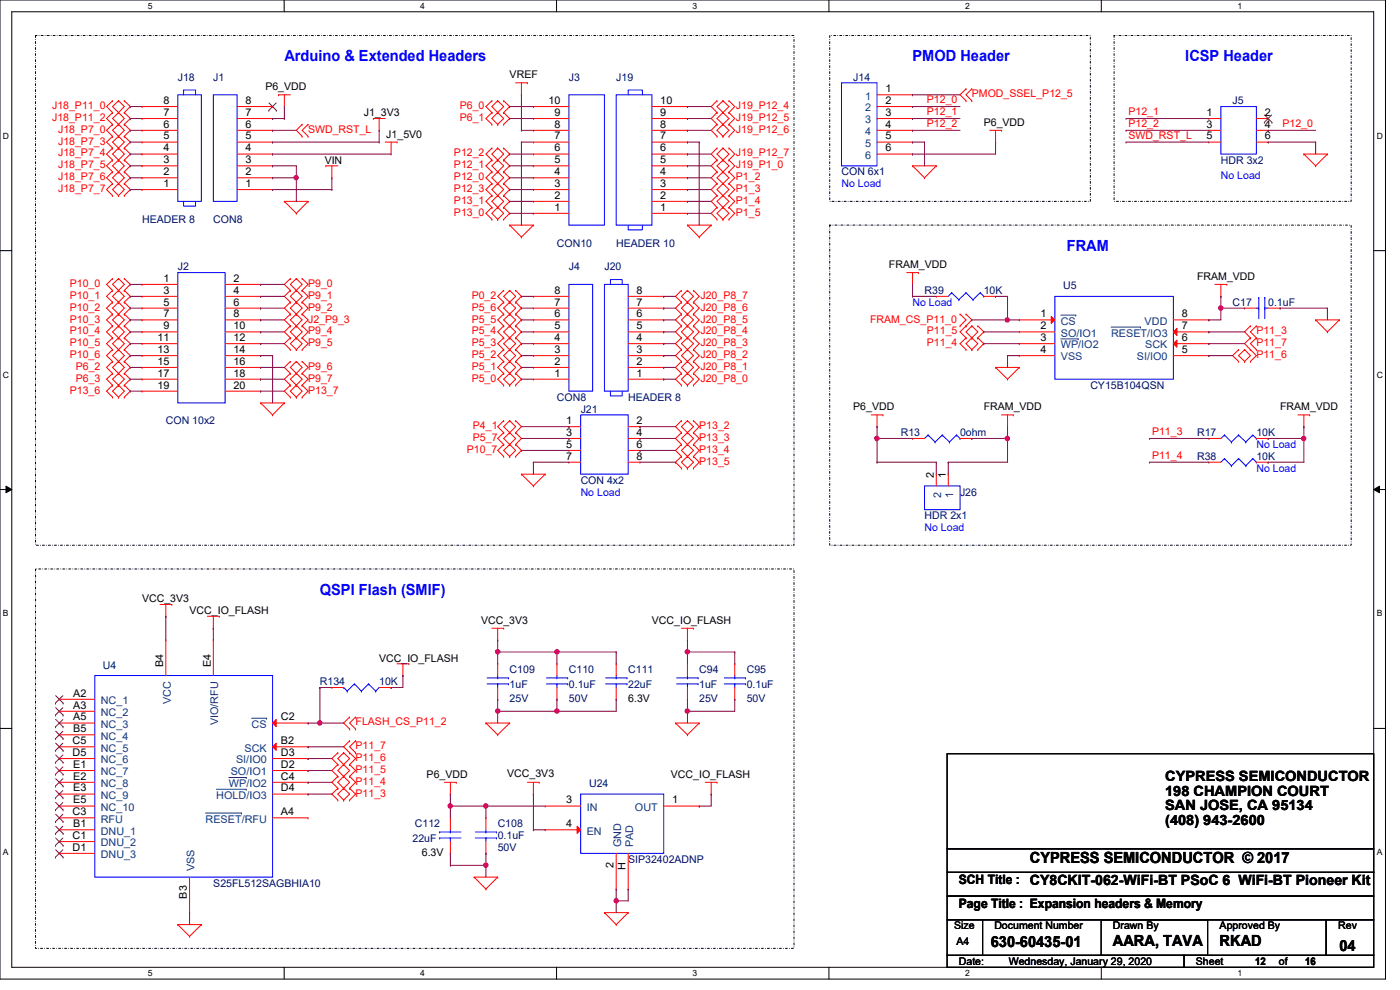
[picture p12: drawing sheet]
<svg xmlns="http://www.w3.org/2000/svg" width="297mm" height="210mm" viewBox="0 0 297 210" stroke-linecap="round" stroke-linejoin="round" font-family="sans-serif">
<defs><g id="words">
<g font-size="3.3" fill="#00f">
<text x="60.3" y="13">Arduino &amp; Extended Headers</text>
<text x="193.6" y="13">PMOD Header</text>
<text x="251.5" y="13">ICSP Header</text>
<text x="226.3" y="53.3">FRAM</text>
<text x="67.9" y="126.2">QSPI Flash (SMIF)</text>
</g>
<g font-size="3.3">
<text x="218.5" y="183">CYPRESS SEMICONDUCTOR © 2017</text>
<text x="210.2" y="200.9">630-60435-01</text>
<text x="236.1" y="200.6">AARA, TAVA</text>
<text x="258.7" y="200.6">RKAD</text>
<text x="284.1" y="201.6">04</text>
</g>
<g font-size="3">
<text x="247.2" y="165.7">CYPRESS SEMICONDUCTOR</text>
<text x="247.2" y="168.8">198 CHAMPION COURT</text>
<text x="247.2" y="171.9">SAN JOSE, CA 95134</text>
<text x="247.2" y="175">(408) 943-2600</text>
</g>
<g font-size="2.8">
<text x="203.4" y="187.6">SCH Title : CY8CKIT-062-WiFi-BT PSoC 6 WiFi-BT Pioneer Kit</text>
<text x="203.4" y="192.7">Page Title : Expansion headers &amp; Memory</text>
</g>
<g font-size="2.2" fill="#000080">
<text x="37.7" y="17.1">J18</text>
<text x="45.3" y="17.1">J1</text>
<text x="120.7" y="17.1">J3</text>
<text x="130.7" y="17.1">J19</text>
<text x="181" y="17.1">J14</text>
<text x="261.5" y="22.1">J5</text>
<text x="259" y="34.7">HDR 3x2</text>
<text x="178.5" y="37.2">CON 6x1</text>
<text x="30.1" y="47.3">HEADER 8</text>
<text x="45.3" y="47.3">CON8</text>
<text x="118.2" y="52.3">CON10</text>
<text x="130.7" y="52.3">HEADER 10</text>
<text x="37.7" y="57.3">J2</text>
<text x="120.7" y="57.3">J4</text>
<text x="128.2" y="57.3">J20</text>
<text x="196.1" y="62.4">R39</text>
<text x="208.7" y="62.4">10K</text>
<text x="225.6" y="61.3">U5</text>
<text x="261.5" y="64.9">C17</text>
<text x="269" y="64.9">0.1uF</text>
<text x="231.3" y="82.5">CY15B104QSN</text>
<text x="118.2" y="85">CON8</text>
<text x="123.2" y="87.5">J21</text>
<text x="133.3" y="85">HEADER 8</text>
<text x="35.2" y="90">CON 10x2</text>
<text x="191.1" y="92.5">R13</text>
<text x="203.7" y="92.5">0ohm</text>
<text x="254" y="92.5">R17</text>
<text x="266.5" y="92.5">10K</text>
<text x="254" y="97.6">R38</text>
<text x="266.5" y="97.6">10K</text>
<text x="123.2" y="102.6">CON 4x2</text>
<text x="203.7" y="105.1">J26</text>
<text x="196.1" y="110.2">HDR 2x1</text>
<text x="21.8" y="141.8">U4</text>
<text x="108.1" y="142.8">C109</text>
<text x="120.7" y="142.8">C110</text>
<text x="133.3" y="142.8">C111</text>
<text x="148.3" y="142.8">C94</text>
<text x="158.4" y="142.8">C95</text>
<text x="67.9" y="145.3">R134</text>
<text x="80.4" y="145.3">10K</text>
<text x="108.1" y="145.8">1uF</text>
<text x="108.1" y="148.9">25V</text>
<text x="120.7" y="145.8">0.1uF</text>
<text x="120.7" y="148.9">50V</text>
<text x="133.3" y="145.8">22uF</text>
<text x="148.3" y="145.8">1uF</text>
<text x="148.3" y="148.9">25V</text>
<text x="158.4" y="145.8">0.1uF</text>
<text x="158.4" y="148.9">50V</text>
<text x="125" y="167">U24</text>
<text x="87.5" y="178.5">22uF</text>
<text x="88" y="175.5">C112</text>
<text x="105.6" y="175.5">C108</text>
<text x="105.6" y="178.1">0.1uF</text>
<text x="105.6" y="180.6">50V</text>
<text x="133.3" y="183">SIP32402ADNP</text>
<text x="45.3" y="188.1">S25FL512SAGBHIA10</text>
</g>
<g font-size="2.2">
<text x="108.1" y="16.6">VREF</text>
<text x="34.7" y="22.1">8</text>
<text x="52.1" y="22.1">8</text>
<text x="56.3" y="19.1">P6_VDD</text>
<text x="116.4" y="22.1">10</text>
<text x="140.1" y="22.1">10</text>
<text x="187.8" y="19.6">1</text>
<text x="187.8" y="22.1">2</text>
<text x="34.7" y="29.6">5</text>
<text x="34.7" y="27.1">6</text>
<text x="34.7" y="24.6">7</text>
<text x="52.1" y="29.6">5</text>
<text x="52.1" y="27.1">6</text>
<text x="52.1" y="24.6">7</text>
<text x="77.2" y="24.6">J1_3V3</text>
<text x="82" y="29.2">J1_5V0</text>
<text x="117.6" y="29.6">7</text>
<text x="117.6" y="27.1">8</text>
<text x="117.6" y="24.6">9</text>
<text x="140.1" y="29.6">7</text>
<text x="140.1" y="27.1">8</text>
<text x="140.1" y="24.6">9</text>
<text x="187.8" y="24.6">3</text>
<text x="187.8" y="27.1">4</text>
<text x="187.8" y="29.6">5</text>
<text x="208.7" y="26.7">P6_VDD</text>
<text x="255.9" y="24.6">1</text>
<text x="255.9" y="27.1">3</text>
<text x="255.9" y="29.6">5</text>
<text x="268.3" y="24.6">2</text>
<text x="268.3" y="27.1">4</text>
<text x="268.3" y="29.6">6</text>
<text x="34.7" y="34.6">3</text>
<text x="34.7" y="32.1">4</text>
<text x="52.1" y="34.6">3</text>
<text x="52.1" y="32.1">4</text>
<text x="68.9" y="34.7">VIN</text>
<text x="117.6" y="34.6">5</text>
<text x="117.6" y="32.1">6</text>
<text x="140.1" y="34.6">5</text>
<text x="140.1" y="32.1">6</text>
<text x="187.8" y="32.1">6</text>
<text x="34.7" y="39.7">1</text>
<text x="34.7" y="37.2">2</text>
<text x="52.1" y="39.7">1</text>
<text x="52.1" y="37.2">2</text>
<text x="117.6" y="39.7">3</text>
<text x="117.6" y="37.2">4</text>
<text x="140.1" y="39.7">3</text>
<text x="140.1" y="37.2">4</text>
<text x="117.6" y="44.7">1</text>
<text x="117.6" y="42.2">2</text>
<text x="140.1" y="44.7">1</text>
<text x="140.1" y="42.2">2</text>
<text x="34.7" y="59.8">1</text>
<text x="49.5" y="59.8">2</text>
<text x="188.6" y="56.9">FRAM_VDD</text>
<text x="254" y="59.4">FRAM_VDD</text>
<text x="34.7" y="62.3">3</text>
<text x="34.7" y="64.8">5</text>
<text x="49.5" y="62.3">4</text>
<text x="49.5" y="64.8">6</text>
<text x="117.6" y="64.8">7</text>
<text x="117.6" y="62.3">8</text>
<text x="135" y="64.8">7</text>
<text x="135" y="62.3">8</text>
<text x="34.7" y="67.3">7</text>
<text x="34.7" y="69.8">9</text>
<text x="49.5" y="67.3">8</text>
<text x="49.5" y="69.8">10</text>
<text x="117.6" y="69.8">5</text>
<text x="117.6" y="67.3">6</text>
<text x="135" y="69.8">5</text>
<text x="135" y="67.3">6</text>
<text x="220.7" y="67.3">1</text>
<text x="220.7" y="69.8">2</text>
<text x="250.7" y="69.8">7</text>
<text x="250.7" y="67.3">8</text>
<text x="33.4" y="72.3">11</text>
<text x="33.4" y="74.9">13</text>
<text x="33.4" y="77.4">15</text>
<text x="49.5" y="72.3">12</text>
<text x="49.5" y="74.9">14</text>
<text x="49.5" y="77.4">16</text>
<text x="117.6" y="77.4">2</text>
<text x="117.6" y="74.9">3</text>
<text x="117.6" y="72.3">4</text>
<text x="135" y="77.4">2</text>
<text x="135" y="74.9">3</text>
<text x="135" y="72.3">4</text>
<text x="220.7" y="72.3">3</text>
<text x="220.7" y="74.9">4</text>
<text x="250.7" y="74.9">5</text>
<text x="250.7" y="72.3">6</text>
<text x="33.4" y="79.9">17</text>
<text x="33.4" y="82.4">19</text>
<text x="49.5" y="79.9">18</text>
<text x="49.5" y="82.4">20</text>
<text x="117.6" y="79.9">1</text>
<text x="135" y="79.9">1</text>
<text x="120.1" y="90">1</text>
<text x="135" y="90">2</text>
<text x="181" y="87">P6_VDD</text>
<text x="208.7" y="87">FRAM_VDD</text>
<text x="271.6" y="87">FRAM_VDD</text>
<text x="120.1" y="92.5">3</text>
<text x="120.1" y="95">5</text>
<text x="135" y="92.5">4</text>
<text x="135" y="95">6</text>
<text x="120.1" y="97.5">7</text>
<text x="135" y="97.5">8</text>
<text x="198.1" y="101.3" transform="rotate(-90 198.1 101.3)">2</text>
<text x="200.6" y="101.3" transform="rotate(-90 200.6 101.3)">1</text>
<text x="30.1" y="127.8">VCC_3V3</text>
<text x="40.2" y="130.3">VCC_IO_FLASH</text>
<text x="102.1" y="132.3">VCC_3V3</text>
<text x="138.3" y="132.3">VCC_IO_FLASH</text>
<text x="34.6" y="141.5" transform="rotate(-90 34.6 141.5)">B4</text>
<text x="44.7" y="141.5" transform="rotate(-90 44.7 141.5)">E4</text>
<text x="80.4" y="140.3">VCC_IO_FLASH</text>
<text x="15.5" y="147.8">A2</text>
<text x="133.3" y="148.9">6.3V</text>
<text x="15.5" y="152.8">A5</text>
<text x="15.5" y="150.3">A3</text>
<text x="15.5" y="155.3">B5</text>
<text x="59.6" y="152.8">C2</text>
<text x="15.4" y="157.9">C5</text>
<text x="15.4" y="160.4">D5</text>
<text x="59.6" y="157.9">B2</text>
<text x="59.6" y="160.4">D3</text>
<text x="15.5" y="162.9">E1</text>
<text x="15.5" y="165.4">E2</text>
<text x="15.5" y="167.9">E3</text>
<text x="59.6" y="165.4">C4</text>
<text x="59.6" y="162.9">D2</text>
<text x="59.6" y="167.9">D4</text>
<text x="90.5" y="165">P6_VDD</text>
<text x="107.6" y="164.7">VCC_3V3</text>
<text x="142.3" y="165">VCC_IO_FLASH</text>
<text x="15.4" y="172.9">C3</text>
<text x="15.5" y="170.4">E5</text>
<text x="59.6" y="172.9">A4</text>
<text x="120.1" y="170.4">3</text>
<text x="142.6" y="170.4">1</text>
<text x="15.4" y="178">C1</text>
<text x="15.5" y="175.5">B1</text>
<text x="120.1" y="175.5">4</text>
<text x="15.4" y="180.5">D1</text>
<text x="89.5" y="181.6">6.3V</text>
<text x="130.2" y="184.1" transform="rotate(-90 130.2 184.1)">2</text>
<text x="132.7" y="184.4" transform="rotate(-90 132.7 184.4)">H</text>
<text x="39.7" y="190.6" transform="rotate(-90 39.7 190.6)">B3</text>
<text x="202.4" y="197.1">Size</text>
<text x="210.9" y="197.1">Document Number</text>
<text x="236.1" y="197.1">Drawn By</text>
<text x="258.7" y="197.1">Approved By</text>
<text x="283.9" y="197.1">Rev</text>
<text x="202.9" y="200.4">A4</text>
<text x="203.4" y="204.7">Date:</text>
<text x="214" y="204.7">Wednesday, January 29, 2020</text>
<text x="253.7" y="204.7">Sheet</text>
<text x="266.3" y="204.7">12</text>
<text x="271.3" y="204.7">of</text>
<text x="276.9" y="204.7">16</text>
</g>
<g font-size="2.2" fill="#f00">
<text x="11" y="23.2">J18_P11_0</text>
<text x="97.5" y="23.2">P6_0</text>
<text x="156.1" y="23.2">J19_P12_4</text>
<text x="196.6" y="21.9">P12_0</text>
<text x="206.2" y="20.6">PMOD_SSEL_P12_5</text>
<text x="11" y="25.7">J18_P11_2</text>
<text x="12.3" y="28.2">J18_P7_0</text>
<text x="65.4" y="28.2">SWD_RST_L</text>
<text x="97.5" y="25.7">P6_1</text>
<text x="156.1" y="25.7">J19_P12_5</text>
<text x="156.1" y="28.2">J19_P12_6</text>
<text x="196.6" y="24.4">P12_1</text>
<text x="196.6" y="26.9">P12_2</text>
<text x="239.4" y="29.4">SWD_RST_L</text>
<text x="239.4" y="24.4">P12_1</text>
<text x="239.4" y="26.9">P12_2</text>
<text x="272.1" y="26.9">P12_0</text>
<text x="12.3" y="33.2">J18_P7_4</text>
<text x="12.3" y="35.7">J18_P7_5</text>
<text x="12.3" y="30.7">J18_P7_3</text>
<text x="96.3" y="33.2">P12_2</text>
<text x="96.3" y="35.7">P12_1</text>
<text x="156.1" y="33.2">J19_P12_7</text>
<text x="156.1" y="35.7">J19_P1_0</text>
<text x="12.3" y="40.7">J18_P7_7</text>
<text x="12.3" y="38.2">J18_P7_6</text>
<text x="96.3" y="38.2">P12_0</text>
<text x="96.3" y="40.7">P12_3</text>
<text x="156.1" y="38.2">P1_2</text>
<text x="156.1" y="40.7">P1_3</text>
<text x="96.3" y="43.3">P13_1</text>
<text x="96.3" y="45.8">P13_0</text>
<text x="156.1" y="43.3">P1_4</text>
<text x="156.1" y="45.8">P1_5</text>
<text x="14.8" y="60.9">P10_0</text>
<text x="14.8" y="63.4">P10_1</text>
<text x="14.8" y="65.9">P10_2</text>
<text x="65.4" y="60.9">P9_0</text>
<text x="65.4" y="63.4">P9_1</text>
<text x="65.4" y="65.9">P9_2</text>
<text x="100.1" y="65.9">P5_6</text>
<text x="100.1" y="63.4">P0_2</text>
<text x="148.6" y="65.9">J20_P8_6</text>
<text x="148.6" y="63.4">J20_P8_7</text>
<text x="14.8" y="68.4">P10_3</text>
<text x="14.8" y="70.9">P10_4</text>
<text x="65.4" y="68.4">J2_P9_3</text>
<text x="65.4" y="70.9">P9_4</text>
<text x="100.1" y="70.9">P5_4</text>
<text x="100.1" y="68.4">P5_5</text>
<text x="148.6" y="70.9">J20_P8_4</text>
<text x="148.6" y="68.4">J20_P8_5</text>
<text x="184.6" y="68.4">FRAM_CS_P11_0</text>
<text x="196.6" y="70.9">P11_5</text>
<text x="266.5" y="70.9">P11_3</text>
<text x="14.8" y="73.4">P10_5</text>
<text x="14.8" y="75.9">P10_6</text>
<text x="65.4" y="73.4">P9_5</text>
<text x="100.1" y="75.9">P5_2</text>
<text x="100.1" y="73.4">P5_3</text>
<text x="148.6" y="75.9">J20_P8_2</text>
<text x="148.6" y="73.4">J20_P8_3</text>
<text x="196.6" y="73.4">P11_4</text>
<text x="266.5" y="75.9">P11_6</text>
<text x="266.5" y="73.4">P11_7</text>
<text x="14.8" y="83.5">P13_6</text>
<text x="16.1" y="78.4">P6_2</text>
<text x="16.1" y="81">P6_3</text>
<text x="65.4" y="78.4">P9_6</text>
<text x="65.4" y="81">P9_7</text>
<text x="65.4" y="83.5">P13_7</text>
<text x="100.1" y="81">P5_0</text>
<text x="100.1" y="78.4">P5_1</text>
<text x="148.6" y="81">J20_P8_0</text>
<text x="148.6" y="78.4">J20_P8_1</text>
<text x="100.3" y="91">P4_1</text>
<text x="100.3" y="93.6">P5_7</text>
<text x="148.3" y="93.6">P13_3</text>
<text x="148.3" y="91">P13_2</text>
<text x="244.4" y="92.3">P11_3</text>
<text x="99.1" y="96.1">P10_7</text>
<text x="148.3" y="96.1">P13_4</text>
<text x="148.3" y="98.6">P13_5</text>
<text x="244.4" y="97.3">P11_4</text>
<text x="75.4" y="153.9">FLASH_CS_P11_2</text>
<text x="75.4" y="161.5">P11_6</text>
<text x="75.4" y="158.9">P11_7</text>
<text x="75.4" y="164">P11_5</text>
<text x="75.4" y="166.5">P11_4</text>
<text x="75.4" y="169">P11_3</text>
</g>
<g font-size="2.2" fill="#004080">
<text x="183.5" y="21.1">1</text>
<text x="183.5" y="23.6">2</text>
<text x="183.5" y="26.2">3</text>
<text x="183.5" y="28.7">4</text>
<text x="183.5" y="31.2">5</text>
<text x="183.5" y="33.7">6</text>
<text x="225" y="68.9">CS</text>
<text x="225" y="71.4">SO/IO1</text>
<text x="235.7" y="71.4">RESET/IO3</text>
<text x="242.8" y="68.9">VDD</text>
<text x="225" y="73.9">WP/IO2</text>
<text x="225" y="76.5">VSS</text>
<text x="241.2" y="76.5">SI/IO0</text>
<text x="243" y="73.9">SCK</text>
<text x="199.7" y="105.6" transform="rotate(-90 199.7 105.6)">2</text>
<text x="202.2" y="105.6" transform="rotate(-90 202.2 105.6)">1</text>
<text x="21.4" y="149.4">NC_1</text>
<text x="36.2" y="149.4" transform="rotate(-90 36.2 149.4)">VCC</text>
<text x="21.4" y="154.4">NC_3</text>
<text x="21.4" y="151.9">NC_2</text>
<text x="46.3" y="153.8" transform="rotate(-90 46.3 153.8)">VIO/RFU</text>
<text x="53.4" y="154.4">CS</text>
<text x="21.4" y="156.9">NC_4</text>
<text x="21.4" y="159.4">NC_5</text>
<text x="21.4" y="161.9">NC_6</text>
<text x="50.1" y="161.9">SI/IO0</text>
<text x="51.9" y="159.4">SCK</text>
<text x="21.4" y="164.5">NC_7</text>
<text x="21.4" y="167">NC_8</text>
<text x="48.6" y="167">WP/IO2</text>
<text x="48.9" y="164.5">SO/IO1</text>
<text x="21.4" y="169.5">NC_9</text>
<text x="21.4" y="172">NC_10</text>
<text x="45.9" y="169.5">HOLD/IO3</text>
<text x="124.5" y="172">IN</text>
<text x="134.7" y="172">OUT</text>
<text x="21.4" y="177">DNU_1</text>
<text x="21.4" y="179.5">DNU_2</text>
<text x="21.4" y="174.5">RFU</text>
<text x="43.6" y="174.5">RESET/RFU</text>
<text x="124.5" y="177">EN</text>
<text x="131.8" y="179.7" transform="rotate(-90 131.8 179.7)">GND</text>
<text x="134.3" y="179.7" transform="rotate(-90 134.3 179.7)">PAD</text>
<text x="21.4" y="182">DNU_3</text>
<text x="41.3" y="184.8" transform="rotate(-90 41.3 184.8)">VSS</text>
</g>
<g font-size="2.2" fill="#00f">
<text x="178.5" y="39.8">No Load</text>
<text x="259" y="38">No Load</text>
<text x="193.6" y="64.9">No Load</text>
<text x="266.5" y="95">No Load</text>
<text x="266.5" y="100.1">No Load</text>
<text x="123.2" y="105.1">No Load</text>
<text x="196.1" y="112.6">No Load</text>
</g>
<g font-size="1.8">
<text x="31.4" y="1.9">5</text>
<text x="89.2" y="1.9">4</text>
<text x="146.9" y="1.9">3</text>
<text x="204.7" y="1.9">2</text>
<text x="262.5" y="1.9">1</text>
<text x=".6" y="29.4">D</text>
<text x="292.1" y="29.4">D</text>
<text x=".6" y="80.1">C</text>
<text x="292.1" y="80.1">C</text>
<text x=".6" y="130.8">B</text>
<text x="292.1" y="130.8">B</text>
<text x=".6" y="181.4">A</text>
<text x="292.1" y="181.4">A</text>
<text x="31.4" y="207.1">5</text>
<text x="89.2" y="207.1">4</text>
<text x="146.9" y="207.1">3</text>
<text x="204.7" y="207.1">2</text>
<text x="262.5" y="207.1">1</text>
</g>
</g></defs>
<path d="M0 0h293.9v207.7h-293.9zM2.5 2.5h288.9v202.7h-288.9z" fill="none" stroke="#000" stroke-width=".21"/>
<g fill="#fff">
<path d="M31.4 .3h.9v1.9h-.9z"/>
<path d="M31.4 205.4h.9v2h-.9z"/>
</g>
<path d="M60.3 0v2.5M60.3 205.2v2.5" fill="none" stroke="#000" stroke-width=".21"/>
<g fill="#fff">
<path d="M89.2 .3h.9v1.9h-.9z"/>
<path d="M89.2 205.4h.9v2h-.9z"/>
</g>
<path d="M118.1 0v2.5M118.1 205.2v2.5" fill="none" stroke="#000" stroke-width=".21"/>
<g fill="#fff">
<path d="M146.9 .3h1v1.9h-1z"/>
<path d="M146.9 205.4h1v2h-1z"/>
</g>
<path d="M175.9 0v2.5M175.9 205.2v2.5" fill="none" stroke="#000" stroke-width=".21"/>
<g fill="#fff">
<path d="M204.7 .3h1v1.9h-1z"/>
<path d="M204.7 205.4h1v2h-1z"/>
</g>
<path d="M233.6 0v2.5M233.6 205.2v2.5" fill="none" stroke="#000" stroke-width=".21"/>
<g fill="#fff">
<path d="M262.5 .3h1v1.9h-1z"/>
<path d="M262.5 205.4h1v2h-1z"/>
<path d="M.6 27.8h1.3v2h-1.3z"/>
<path d="M292.1 27.8h1.2v2h-1.2z"/>
<path d="M.6 78.5h1.3v2h-1.3z"/>
<path d="M292.1 78.5h1.2v2h-1.2z"/>
</g>
<path d="M0 53.2h2.5M291.4 53.2h2.5" fill="none" stroke="#000" stroke-width=".21"/>
<g fill="#fff">
<path d="M.6 129.2h1.2v1.9h-1.2z"/>
<path d="M292.1 129.2h1.1v1.9h-1.1z"/>
</g>
<path d="M0 103.8h2.5M1.3 103.1l1.2 .7-1.2 .7zM291.4 103.8l1.3-.7v1.4zM291.4 103.8h2.5" fill="none" stroke="#000" stroke-width=".21"/>
<path d="M1.3 103.1l1.2 .7-1.2 .7zM291.4 103.8l1.3-.7v1.4z" fill="#000"/>
<g fill="#fff">
<path d="M.6 179.8h1.2v2h-1.2z"/>
<path d="M292.1 179.8h1.1v2h-1.1z"/>
</g>
<path d="M0 154.5h2.5M200.9 159.9h90.5v20.1h-90.5zM291.4 154.5h2.5M200.9 180h90.5v5h-90.5zM200.9 185h90.5v5.1h-90.5zM200.9 195.1h7.5v7.5h-7.5zM200.9 190.1h90.5v5h-90.5zM208.4 195.1h72.9v7.5h-72.9zM233.6 195.1h22.6v7.5h-22.6zM281.3 195.1h10.1v7.5h-10.1zM200.9 202.6h50.3v2.6h-50.3zM251.2 202.6h40.2v2.6h-40.2z" fill="none" stroke="#000" stroke-width=".21"/>
<path d="M7.5 7.5h160.9v108.2h-160.9zM176 7.5h55.3v35.2h-55.3zM236.3 7.5h50.3v35.2h-50.3zM176 47.8h110.6v67.9h-110.6zM7.5 120.7h160.9v80.5h-160.9z" fill="none" stroke="#000" stroke-width=".21" stroke-dasharray=".4 .4 0 .4"/>
<g fill="none" stroke="#f00" stroke-width=".21">
<path d="M109.4 17.6h2.5M110.6 17.6v2.5M111.9 17.6h.1M204.9 18.8h.1M204.9 18.8l-1.2 1.3 1.2 1.3M206.2 18.8h.1M206.2 18.8l-1.3 1.3 1.3 1.3M23.9 34h.1M23.9 31.4h.1M23.9 38.9h.1M23.9 36.4h.1M23.9 28.9h.1"/>
<path d="M23.9 23.9h.1M23.9 21.4h.1M23.9 26.4h.1M23.9 36.4l-1.3 1.3 1.3 1.2M23.9 26.4l-1.3 1.2 1.3 1.3M23.9 31.4l-1.3 1.3 1.3 1.3M23.9 34l-1.3 1.2 1.3 1.2M23.9 38.9l-1.3 1.3 1.3 1.3M23.9 28.9l-1.3 1.2 1.3 1.3M23.9 21.4l-1.3 1.2 1.3 1.3M23.9 23.9l-1.3 1.2 1.3 1.3M25.1 31.4h.1"/>
<path d="M25.1 34h.1M25.1 38.9h.1M25.1 36.4h.1M25.1 28.9h.1M25.1 21.4h.1M25.1 23.9h.1M25.1 26.4h.1M25.1 31.4l1.3 1.3-1.3 1.3M25.1 31.4l-1.2 1.3 1.2 1.3M25.1 38.9l1.3 1.3-1.3 1.3M25.1 36.4l1.3 1.3-2.5 2.5 1.2 1.3M25.1 36.4l-1.2 1.3 1.2 1.2"/>
<path d="M25.1 34l1.3 1.2-1.3 1.2M25.1 34l-1.2 1.2 1.2 1.2M25.1 23.9l1.3 1.2-2.5 2.5 2.5 2.5-1.3 1.3M25.1 28.9l-1.2 1.2 1.2 1.3M25.1 21.4l1.3 1.2-1.3 1.3M25.1 21.4l-1.2 1.2 1.2 1.3M25.1 23.9l-1.2 1.2 1.2 1.3M25.1 26.4l1.3 1.2-1.3 1.3M26.4 34h.1M26.4 31.4h.1M26.4 38.9h.1M26.4 36.4h.1"/>
<path d="M26.4 28.9h.1M26.4 23.9h.1M26.4 21.4h.1M26.4 26.4h.1M26.4 31.4l1.2 1.3-1.2 1.3M26.4 26.4l1.2 1.2-1.2 1.3M26.4 38.9l1.2 1.3-1.2 1.3M26.4 34l1.2 1.2-1.2 1.2M26.4 36.4l1.2 1.3-1.2 1.2M26.4 28.9l1.2 1.2-1.2 1.3M26.4 21.4l1.2 1.2-1.2 1.3M26.4 23.9l1.2 1.2-1.2 1.3"/>
<path d="M30.1 37.7h.1M30.1 35.2h.1M30.1 32.7h.1M30.1 30.1h.1M30.1 27.6h.1M30.1 25.1h.1M30.1 22.6h.1M30.1 27.6h7.6M30.1 32.7h7.6M30.1 35.2h7.6M30.1 25.1h7.6M30.1 30.1h7.6"/>
<path d="M30.1 22.6h7.6M30.1 37.7h7.6M59.1 20.1h.1M59.1 20.1h2.5M60.3 22.6h.1M60.3 20.1v2.5M64.1 28.9h.1M64.1 26.4h.1M64.1 26.4l-1.2 1.2 1.2 1.3M65.4 26.4h.1M65.4 28.9h.1M65.4 26.4l-1.3 1.2 1.3 1.3"/>
<path d="M69.1 35.2h.1M69.1 35.2h2.6M70.4 37.7h.1M70.4 35.2v2.5M79.2 25.1h.1M79.2 25.1h2.5M80.4 27.6h.1M80.4 25.1v2.5M81.7 30.1h2.5M83 32.7h.1M83 30.1v2.6M84.2 30.1h.1"/>
<path d="M104.4 23.9h.1M104.4 21.4h.1M104.4 26.4h.1M104.4 34h.1M104.4 31.4h.1M104.4 36.4h.1M104.4 38.9h.1M104.4 31.4l-1.3 1.3 1.3 1.3M104.4 38.9l-1.3 1.3 1.3 1.3M104.4 21.4l-1.3 1.2 1.3 1.3M104.4 23.9l-1.3 1.2 1.3 1.3M104.4 36.4l-1.3 1.3 1.3 1.2"/>
<path d="M104.4 34l-1.3 1.2 1.3 1.2M105.6 21.4h.1M105.6 23.9h.1M105.6 26.4h.1M105.6 31.4h.1M105.6 34h.1M105.6 36.4h.1M105.6 38.9h.1M105.6 21.4l-1.2 1.2 1.2 1.3M105.6 34l-1.2 1.2 1.2 1.2M105.6 21.4l1.2 1.2-1.2 1.3M105.6 23.9l1.2 1.2-1.2 1.3"/>
<path d="M105.6 23.9l-1.2 1.2 1.2 1.3M105.6 31.4l1.2 1.3-1.2 1.3M105.6 31.4l-1.2 1.3 1.2 1.3M105.6 34l1.2 1.2-1.2 1.2M105.6 36.4l1.2 1.3-1.2 1.2M105.6 36.4l-1.2 1.3 2.4 2.5-2.4 2.5 1.2 1.3M105.6 38.9l-1.2 1.3 1.2 1.3M106.8 23.9h.1M106.8 21.4h.1M106.8 26.4h.1M106.8 34h.1M106.8 31.4h.1"/>
<path d="M106.8 36.4h.1M106.8 38.9h.1M106.8 21.4l1.3 1.2-1.3 1.3M106.8 34l1.3 1.2-1.3 1.2M106.8 38.9l1.3 1.3-1.3 1.3M106.8 23.9l1.3 1.2-1.3 1.3M106.8 31.4l1.3 1.3-1.3 1.3M106.8 36.4l1.3 1.3-1.3 1.2M110.6 20.1h.1M152.1 21.4h.1M152.1 23.9h.1M152.1 26.4h.1"/>
<path d="M152.1 28.9h.1M152.1 31.4h.1M152.1 34h.1M152.1 36.4h.1M152.1 38.9h.1M152.1 21.4l-1.2 1.2 1.2 1.3M152.1 23.9l-1.2 1.2 1.2 1.3M152.1 26.4l-1.2 1.2 1.2 1.3M152.1 31.4l-1.2 1.3 1.2 1.3M152.1 34l-1.2 1.2 1.2 1.2M152.1 36.4l-1.2 1.3 1.2 1.2M152.1 38.9l-1.2 1.3 1.2 1.3"/>
<path d="M153.4 23.9h.1M153.4 21.4h.1M153.4 26.4h.1M153.4 28.9h.1M153.4 34h.1M153.4 31.4h.1M153.4 36.4h.1M153.4 38.9h.1M153.4 21.4l-1.3 1.2 2.5 2.5-1.2 1.3M153.4 21.4l1.2 1.2-2.5 2.5 1.3 1.3M153.4 26.4l-1.3 1.2 1.3 1.3M153.4 26.4l1.2 1.2-1.2 1.3"/>
<path d="M153.4 31.4l-1.3 1.3 1.3 1.3M153.4 31.4l1.2 1.3-1.2 1.3M153.4 34l-1.3 1.2 2.5 2.5-1.2 1.2M153.4 34l1.2 1.2-2.5 2.5 1.3 1.2M153.4 38.9l-1.3 1.3 1.3 1.3M153.4 38.9l1.2 1.3-1.2 1.3M154.6 21.4h.1M154.6 23.9h.1M154.6 26.4h.1M154.6 28.9h.1M154.6 31.4h.1M154.6 34h.1"/>
<path d="M154.6 36.4h.1M154.6 38.9h.1M154.6 21.4l1.3 1.2-1.3 1.3M154.6 23.9l1.3 1.2-1.3 1.3M154.6 26.4l1.3 1.2-1.3 1.3M154.6 31.4l1.3 1.3-1.3 1.3M154.6 34l1.3 1.2-1.3 1.2M154.6 36.4l1.3 1.3-1.3 1.2M154.6 38.9l1.3 1.3-1.3 1.3M186.1 27.6h7.5M186.1 32.7h7.5M186.1 25.1h7.5"/>
<path d="M186.1 30.1h7.5M186.1 20.1h7.5M186.1 22.6h7.5M193.6 35.2h.1M193.6 20.1h.1M193.6 22.6h.1M193.6 25.1h.1M193.6 27.6h.1M193.6 30.1h.1M193.6 32.7h.1M193.6 35.2h5M193.6 35.2l2.5 2.5"/>
<path d="M196.1 37.7h.1M198.6 35.2h.1M198.6 35.2l-2.5 2.5M204.9 21.4h.1M206.2 21.4h.1M210 27.6h2.5M211.2 30.1h.1M211.2 27.6v2.5M212.5 27.6h.1M276.6 32.7h.1M276.6 32.7h5M276.6 32.7l2.5 2.5"/>
<path d="M279.1 35.2h.1M281.6 32.7h.1M281.6 32.7l-2.5 2.5M23.9 59.1h.1M23.9 41.5h.1M23.9 59.1l-1.3 1.2 1.3 1.3M25.1 59.1h.1M25.1 41.5h.1M25.1 59.1l1.3 1.2-1.3 1.3M25.1 59.1l-1.2 1.2 1.2 1.3M26.4 59.1h.1M26.4 41.5h.1"/>
<path d="M26.4 59.1l1.2 1.2-1.2 1.3M30.1 40.2h.1M30.1 40.2h7.6M60.3 42.7h.1M60.3 42.7h5.1M60.3 42.7l2.6 2.6M61.6 59.1h.1M61.6 59.1l-1.3 1.2 1.3 1.3M62.9 45.3h.1M62.9 59.1h.1M62.9 59.1l-1.3 1.2 1.3 1.3M62.9 59.1l1.2 1.2-1.2 1.3"/>
<path d="M64.1 59.1h.1M64.1 59.1l1.3 1.2-1.3 1.3M65.4 42.7h.1M65.4 42.7l-2.5 2.6M104.4 41.5h.1M104.4 44h.1M104.4 46.5h.1M104.4 44l-1.3 1.3 1.3 1.2M104.4 41.5l-1.3 1.2 1.3 1.3M105.6 41.5h.1M105.6 44h.1M105.6 46.5h.1"/>
<path d="M105.6 41.5l1.2 1.2-1.2 1.3M105.6 44l1.2 1.3-1.2 1.2M105.6 44l-1.2 1.3 1.2 1.2M106.8 41.5h.1M106.8 44h.1M106.8 46.5h.1M106.8 44l1.3 1.3-1.3 1.2M106.8 41.5l1.3 1.2-1.3 1.3M108.1 47.8h.1M108.1 47.8h5.1M108.1 47.8l2.5 2.5M110.6 50.3h.1"/>
<path d="M113.2 47.8h.1M113.2 47.8l-2.6 2.5M145.8 47.8h.1M145.8 47.8h5.1M145.8 47.8l2.5 2.5M148.3 50.3h.1M150.9 47.8h.1M150.9 47.8l-2.6 2.5M152.1 41.5h.1M152.1 44h.1M152.1 46.5h.1M152.1 41.5l-1.2 1.2 1.2 1.3"/>
<path d="M152.1 44l-1.2 1.3 1.2 1.2M153.4 41.5h.1M153.4 44h.1M153.4 46.5h.1M153.4 41.5l-1.3 1.2 2.5 2.6-1.2 1.2M153.4 41.5l1.2 1.2-2.5 2.6 1.3 1.2M154.6 41.5h.1M154.6 44h.1M154.6 46.5h.1M154.6 41.5l1.3 1.2-1.3 1.3M154.6 44l1.3 1.3-1.3 1.2M192.4 57.8h2.5"/>
<path d="M193.6 57.8v2.5M194.9 57.8h.1M23.9 61.6h.1M23.9 64.1h.1M23.9 66.6h.1M23.9 69.1h.1M23.9 71.7h.1M23.9 74.2h.1M23.9 76.7h.1M23.9 79.2h.1M23.9 64.1l-1.3 1.3 1.3 1.2M23.9 61.6l-1.3 1.3 1.3 1.2"/>
<path d="M23.9 69.1l-1.3 1.3 1.3 1.3M23.9 66.6l-1.3 1.3 1.3 1.2M23.9 74.2l-1.3 1.2 1.3 1.3M23.9 76.7l-1.3 1.2 1.3 1.3M23.9 71.7l-1.3 1.2 1.3 1.3M23.9 79.2l-1.3 1.2 1.3 1.3M25.1 61.6h.1M25.1 64.1h.1M25.1 66.6h.1M25.1 69.1h.1M25.1 71.7h.1M25.1 74.2h.1"/>
<path d="M25.1 76.7h.1M25.1 79.2h.1M25.1 61.6l1.3 1.3-2.5 2.5 2.5 2.5-1.3 1.2M25.1 61.6l-1.2 1.3 1.2 1.2M25.1 64.1l1.3 1.3-1.3 1.2M25.1 66.6l-1.2 1.3 1.2 1.2M25.1 69.1l1.3 1.3-1.3 1.3M25.1 69.1l-1.2 1.3 2.5 2.5-1.3 1.3M25.1 71.7l-1.2 1.2 1.2 1.3M25.1 74.2l1.3 1.2-2.5 2.5 2.5 2.5-1.3 1.3M25.1 74.2l-1.2 1.2 1.2 1.3M25.1 76.7l1.3 1.2-1.3 1.3"/>
<path d="M25.1 79.2l-1.2 1.2 1.2 1.3M26.4 61.6h.1M26.4 64.1h.1M26.4 66.6h.1M26.4 69.1h.1M26.4 71.7h.1M26.4 74.2h.1M26.4 76.7h.1M26.4 79.2h.1M26.4 61.6l1.2 1.3-1.2 1.2M26.4 64.1l1.2 1.3-1.2 1.2M26.4 69.1l1.2 1.3-1.2 1.3"/>
<path d="M26.4 66.6l1.2 1.3-1.2 1.2M26.4 74.2l1.2 1.2-1.2 1.3M26.4 71.7l1.2 1.2-1.2 1.3M26.4 76.7l1.2 1.2-1.2 1.3M26.4 79.2l1.2 1.2-1.2 1.3M61.6 61.6h.1M61.6 64.1h.1M61.6 66.6h.1M61.6 69.1h.1M61.6 71.7h.1M61.6 74.2h.1M61.6 79.2h.1"/>
<path d="M61.6 76.7h.1M61.6 64.1l-1.3 1.3 1.3 1.2M61.6 61.6l-1.3 1.3 1.3 1.2M61.6 69.1l-1.3 1.3 1.3 1.3M61.6 66.6l-1.3 1.3 1.3 1.2M61.6 71.7l-1.3 1.2 1.3 1.3M61.6 76.7l-1.3 1.2 1.3 1.3M61.6 79.2l-1.3 1.2 1.3 1.3M62.9 61.6h.1M62.9 64.1h.1M62.9 66.6h.1M62.9 69.1h.1"/>
<path d="M62.9 71.7h.1M62.9 74.2h.1M62.9 76.7h.1M62.9 79.2h.1M62.9 61.6l-1.3 1.3 1.3 1.2M62.9 61.6l1.2 1.3-2.5 2.5 2.5 2.5-1.2 1.2M62.9 64.1l1.2 1.3-1.2 1.2M62.9 66.6l-1.3 1.3 1.3 1.2M62.9 69.1l-1.3 1.3 2.5 2.5-1.2 1.3M62.9 69.1l1.2 1.3-1.2 1.3M62.9 71.7l-1.3 1.2 1.3 1.3M62.9 76.7l-1.3 1.2 1.3 1.3"/>
<path d="M62.9 76.7l1.2 1.2-1.2 1.3M62.9 79.2l-1.3 1.2 1.3 1.3M62.9 79.2l1.2 1.2-1.2 1.3M64.1 61.6h.1M64.1 64.1h.1M64.1 66.6h.1M64.1 69.1h.1M64.1 71.7h.1M64.1 74.2h.1M64.1 79.2h.1M64.1 76.7h.1M64.1 64.1l1.3 1.3-1.3 1.2"/>
<path d="M64.1 61.6l1.3 1.3-1.3 1.2M64.1 69.1l1.3 1.3-1.3 1.3M64.1 66.6l1.3 1.3-1.3 1.2M64.1 76.7l1.3 1.2-1.3 1.3M64.1 71.7l1.3 1.2-1.3 1.3M64.1 79.2l1.3 1.2-1.3 1.3M106.8 79.2h.1M106.8 76.7h.1M106.8 74.2h.1M106.8 71.7h.1M106.8 69.1h.1M106.8 66.6h.1"/>
<path d="M106.8 64.1h.1M106.8 61.6h.1M106.8 74.2l-1.2 1.2 1.2 1.3M106.8 79.2l-1.2 1.2 1.2 1.3M106.8 76.7l-1.2 1.2 1.2 1.3M106.8 71.7l-1.2 1.2 1.2 1.3M106.8 69.1l-1.2 1.3 1.2 1.3M106.8 66.6l-1.2 1.3 1.2 1.2M106.8 64.1l-1.2 1.3 1.2 1.2M106.8 61.6l-1.2 1.3 1.2 1.2M108.1 79.2h.1M108.1 76.7h.1"/>
<path d="M108.1 74.2h.1M108.1 71.7h.1M108.1 69.1h.1M108.1 66.6h.1M108.1 64.1h.1M108.1 61.6h.1M108.1 69.1l1.3 1.3-1.3 1.3M108.1 76.7l-1.3 1.2 1.3 1.3M108.1 76.7l1.3 1.2-1.3 1.3M108.1 79.2l1.3 1.2-1.3 1.3M108.1 79.2l-1.3 1.2 1.3 1.3M108.1 71.7l-1.3 1.2 2.6 2.5-1.3 1.3"/>
<path d="M108.1 71.7l1.3 1.2-2.6 2.5 1.3 1.3M108.1 66.6l1.3 1.3-2.6 2.5 1.3 1.3M108.1 66.6l-1.3 1.3 1.3 1.2M108.1 64.1l1.3 1.3-1.3 1.2M108.1 64.1l-1.3 1.3 1.3 1.2M108.1 61.6l1.3 1.3-1.3 1.2M108.1 61.6l-1.3 1.3 1.3 1.2M109.4 79.2h.1M109.4 76.7h.1M109.4 74.2h.1M109.4 71.7h.1M109.4 69.1h.1"/>
<path d="M109.4 66.6h.1M109.4 64.1h.1M109.4 61.6h.1M109.4 61.6l1.2 1.3-1.2 1.2M109.4 74.2l1.2 1.2-1.2 1.3M109.4 79.2l1.2 1.2-1.2 1.3M109.4 76.7l1.2 1.2-1.2 1.3M109.4 71.7l1.2 1.2-1.2 1.3M109.4 69.1l1.2 1.3-1.2 1.3M109.4 66.6l1.2 1.3-1.2 1.2M109.4 64.1l1.2 1.3-1.2 1.2M144.6 79.2h.1"/>
<path d="M144.6 76.7h.1M144.6 74.2h.1M144.6 71.7h.1M144.6 69.1h.1M144.6 66.6h.1M144.6 64.1h.1M144.6 61.6h.1M144.6 79.2l-1.3 1.2 1.3 1.3M144.6 76.7l-1.3 1.2 1.3 1.3M144.6 74.2l-1.3 1.2 1.3 1.3M144.6 71.7l-1.3 1.2 1.3 1.3M144.6 66.6l-1.3 1.3 1.3 1.2"/>
<path d="M144.6 69.1l-1.3 1.3 1.3 1.3M144.6 64.1l-1.3 1.3 1.3 1.2M144.6 61.6l-1.3 1.3 1.3 1.2M145.8 79.2h.1M145.8 76.7h.1M145.8 74.2h.1M145.8 71.7h.1M145.8 69.1h.1M145.8 66.6h.1M145.8 64.1h.1M145.8 61.6h.1M145.8 79.2l-1.2 1.2 1.2 1.3"/>
<path d="M145.8 79.2l1.3 1.2-1.3 1.3M145.8 76.7l-1.2 1.2 1.2 1.3M145.8 76.7l1.3 1.2-1.3 1.3M145.8 71.7l1.3 1.2-2.5 2.5 1.2 1.3M145.8 71.7l-1.2 1.2 2.5 2.5-1.3 1.3M145.8 66.6l1.3 1.3-2.5 2.5 1.2 1.3M145.8 66.6l-1.2 1.3 2.5 2.5-1.3 1.3M145.8 64.1l-1.2 1.3 1.2 1.2M145.8 64.1l1.3 1.3-1.3 1.2M145.8 61.6l-1.2 1.3 1.2 1.2M145.8 61.6l1.3 1.3-1.3 1.2M147.1 79.2h.1"/>
<path d="M147.1 76.7h.1M147.1 74.2h.1M147.1 71.7h.1M147.1 69.1h.1M147.1 66.6h.1M147.1 64.1h.1M147.1 61.6h.1M147.1 74.2l1.2 1.2-1.2 1.3M147.1 79.2l1.2 1.2-1.2 1.3M147.1 76.7l1.2 1.2-1.2 1.3M147.1 71.7l1.2 1.2-1.2 1.3M147.1 69.1l1.2 1.3-1.2 1.3"/>
<path d="M147.1 66.6l1.2 1.3-1.2 1.2M147.1 64.1l1.2 1.3-1.2 1.2M147.1 61.6l1.2 1.3-1.2 1.2M193.6 60.3h.1M198.6 62.9h.1M198.6 62.9h2.6M203.7 66.6h.1M203.7 69.1h.1M203.7 66.6l1.2 1.3-1.2 1.2M204.9 69.1h.1M204.9 66.6h.1M204.9 71.7h.1"/>
<path d="M204.9 74.2h.1M204.9 66.6l1.3 1.3-1.3 1.2M204.9 69.1l-1.2 1.3 1.2 1.3M204.9 71.7l-1.2 1.2 1.2 1.3M206.2 71.7h.1M206.2 69.1h.1M206.2 74.2h.1M206.2 69.1l1.2 1.3-2.5 2.5 1.3 1.3M206.2 69.1l-1.3 1.3 1.3 1.3M206.2 71.7l1.2 1.2-1.2 1.3M207.4 69.1h.1M207.4 71.7h.1"/>
<path d="M207.4 74.2h.1M207.4 69.1l1.3 1.3-1.3 1.3M207.4 71.7l1.3 1.2-1.3 1.3M208.7 62.9h2.5M211.2 77.9h.1M211.2 62.9h.1M211.2 77.9h5M211.2 77.9l2.5 2.5M216.2 77.9h.1M216.2 77.9l-2.5 2.5M257.7 60.3h2.6M259 62.9h.1"/>
<path d="M259 60.3v2.6M260.3 60.3h.1M262.8 76.7h.1M262.8 74.2h.1M262.8 74.2l-1.3 1.2 1.3 1.3M264 74.2h.1M264 76.7h.1M264 74.2l-1.2 1.2 1.2 1.3M264 74.2l1.3 1.2-1.3 1.3M265.3 76.7h.1M265.3 74.2h.1M265.3 69.1h.1"/>
<path d="M265.3 71.7h.1M265.3 71.7l-1.3 1.2 1.3 1.3M265.3 74.2l1.2 1.2-1.2 1.3M265.3 69.1l-1.3 1.3 1.3 1.3M266.5 71.7h.1M266.5 69.1h.1M266.5 74.2h.1M266.5 69.1l-1.2 1.3 1.2 1.3M266.5 71.7l-1.2 1.2 1.2 1.3M279.1 67.9h.1M279.1 67.9h5M279.1 67.9l2.5 2.5"/>
<path d="M281.6 70.4h.1M284.1 67.9h.1M284.1 67.9l-2.5 2.5M23.9 81.7h.1M23.9 84.2h.1M23.9 81.7l-1.3 1.3 1.3 1.2M25.1 81.7h.1M25.1 84.2h.1M25.1 81.7l1.3 1.3-1.3 1.2M25.1 81.7l-1.2 1.3 1.2 1.2M26.4 81.7h.1M26.4 84.2h.1"/>
<path d="M26.4 81.7l1.2 1.3-1.2 1.2M55.3 85.5h.1M55.3 85.5h5M55.3 85.5l2.5 2.5M57.8 88h.1M60.3 85.5h.1M60.3 85.5l-2.5 2.5M61.6 81.7h.1M61.6 84.2h.1M61.6 81.7l-1.3 1.3 1.3 1.2M62.9 81.7h.1M62.9 84.2h.1"/>
<path d="M62.9 81.7l-1.3 1.3 1.3 1.2M62.9 81.7l1.2 1.3-1.2 1.2M64.1 81.7h.1M64.1 84.2h.1M64.1 81.7l1.3 1.3-1.3 1.2M106.8 81.7h.1M106.8 91.8h.1M106.8 89.2h.1M106.8 96.8h.1M106.8 94.3h.1M106.8 89.2l-1.2 1.3 1.2 1.3M106.8 94.3l-1.2 1.2 1.2 1.3"/>
<path d="M106.8 91.8l-1.2 1.2 1.2 1.3M108.1 81.7h.1M108.1 89.2h.1M108.1 91.8h.1M108.1 94.3h.1M108.1 96.8h.1M108.1 89.2l1.3 1.3-1.3 1.3M108.1 89.2l-1.3 1.3 1.3 1.3M108.1 91.8l-1.3 1.2 2.6 2.5-1.3 1.3M108.1 91.8l1.3 1.2-2.6 2.5 1.3 1.3M109.4 81.7h.1M109.4 91.8h.1"/>
<path d="M109.4 89.2h.1M109.4 96.8h.1M109.4 94.3h.1M109.4 89.2l1.2 1.3-1.2 1.3M109.4 94.3l1.2 1.2-1.2 1.3M109.4 91.8l1.2 1.2-1.2 1.3M144.6 81.7h.1M144.6 94.3h.1M144.6 91.8h.1M144.6 89.2h.1M144.6 96.8h.1M144.6 99.3h.1"/>
<path d="M144.6 91.8l-1.3 1.2 1.3 1.3M144.6 89.2l-1.3 1.3 1.3 1.3M144.6 94.3l-1.3 1.2 1.3 1.3M144.6 96.8l-1.3 1.2 1.3 1.3M145.8 81.7h.1M145.8 91.8h.1M145.8 94.3h.1M145.8 89.2h.1M145.8 96.8h.1M145.8 99.3h.1M145.8 89.2l-1.2 1.3 1.2 1.3M145.8 94.3l-1.2 1.2 1.2 1.3"/>
<path d="M145.8 91.8l-1.2 1.2 2.5 2.5-1.3 1.3M145.8 91.8l1.3 1.2-1.3 1.3M145.8 89.2l1.3 1.3-1.3 1.3M145.8 96.8l-1.2 1.2 1.2 1.3M145.8 96.8l1.3 1.2-1.3 1.3M147.1 81.7h.1M147.1 94.3h.1M147.1 91.8h.1M147.1 89.2h.1M147.1 96.8h.1M147.1 99.3h.1M147.1 96.8l1.2 1.2-1.2 1.3"/>
<path d="M147.1 91.8l1.2 1.2-1.2 1.3M147.1 89.2l1.2 1.3-1.2 1.3M147.1 94.3l1.2 1.2-1.2 1.3M184.8 88h2.5M186.1 90.5h.1M186.1 88v2.5M187.3 88h.1M212.5 88h2.5M213.7 80.4h.1M213.7 90.5h.1M213.7 88v2.5M215 88h.1"/>
<path d="M275.3 88h2.5M276.6 90.5h.1M276.6 88v2.5M277.8 88h.1M110.6 100.6h.1M110.6 100.6h5.1M110.6 100.6l2.6 2.5M113.2 103.1h.1M115.7 100.6h.1M115.7 100.6l-2.5 2.5M198.6 100.6h.1M198.6 100.6v2.5"/>
<path d="M201.2 100.6h.1M201.2 100.6v2.5M34 128.2h2.4M35.2 130.7h.1M35.2 128.2v2.5M36.4 128.2h.1M44 130.7h2.5M45.3 133.3h.1M45.3 130.7v2.6M46.5 130.7h.1M104.4 133.3h2.4M105.6 135.8h.1"/>
<path d="M105.6 133.3v2.5M106.8 133.3h.1M144.6 133.3h2.5M145.8 135.8h.1M145.8 133.3v2.5M147.1 133.3h.1M71.7 159.7h.1M71.7 159.7l-1.3 1.2 1.3 1.3M72.9 159.7h.1M72.9 159.7l-1.2 1.2 1.2 1.3M72.9 159.7l1.3 1.2-1.3 1.3M74.2 152.1h.1"/>
<path d="M74.2 154.6h.1M74.2 159.7h.1M74.2 157.1h.1M74.2 152.1l-1.3 1.3 1.3 1.2M74.2 159.7l1.2 1.2-1.2 1.3M74.2 157.1l-1.3 1.3 1.3 1.3M75.4 154.6h.1M75.4 152.1h.1M75.4 159.7h.1M75.4 157.1h.1M75.4 152.1l-1.2 1.3 1.2 1.2M75.4 157.1l-1.2 1.3 1.2 1.3"/>
<path d="M84.2 140.8h2.5M85.5 143.3h.1M85.5 140.8v2.5M86.7 140.8h.1M103.1 153.4h.1M103.1 153.4h5M103.1 153.4l2.5 2.5M105.6 155.9h.1M108.1 153.4h.1M108.1 153.4l-2.5 2.5M130.7 140.8h.1M130.7 148.3h.1"/>
<path d="M130.7 140.8v2.5M130.7 145.8v2.5M143.3 153.4h.1M143.3 153.4h5M143.3 153.4l2.5 2.5M145.8 155.9h.1M148.3 153.4h.1M148.3 153.4l-2.5 2.5M71.7 162.2h.1M71.7 164.7h.1M71.7 167.2h.1M71.7 169.7h.1"/>
<path d="M71.7 164.7l-1.3 1.2 1.3 1.3M71.7 162.2l-1.3 1.2 1.3 1.3M71.7 167.2l-1.3 1.2 1.3 1.3M72.9 162.2h.1M72.9 164.7h.1M72.9 167.2h.1M72.9 169.7h.1M72.9 162.2l-1.2 1.2 2.5 2.5-2.5 2.5 1.2 1.3M72.9 162.2l1.3 1.2-1.3 1.3M72.9 164.7l-1.2 1.2 1.2 1.3M72.9 167.2l1.3 1.2-1.3 1.3M74.2 162.2h.1"/>
<path d="M74.2 164.7h.1M74.2 167.2h.1M74.2 169.7h.1M74.2 164.7l1.2 1.2-1.2 1.3M74.2 162.2l1.2 1.2-1.2 1.3M74.2 167.2l1.2 1.2-1.2 1.3M94.3 165.9h2.5M95.5 168.4h.1M95.5 173.5h.1M95.5 165.9v2.5M95.5 173.5v2.5M95.5 178.5v2.5"/>
<path d="M96.8 165.9h.1M111.9 165.9h2.5M113.2 168.4h.1M113.2 165.9v2.5M114.4 165.9h.1M115.7 171h.1M115.7 171h7.5M140.8 171h7.5M148.3 171h.1M149.6 165.9h2.5M150.9 168.4h.1M150.9 165.9v2.5"/>
<path d="M152.1 165.9h.1M37.7 196.1h.1M37.7 196.1h5M37.7 196.1l2.5 2.5M40.2 198.6h.1M42.7 196.1h.1M42.7 196.1l-2.5 2.5M95.5 181h.1M100.6 186.1h.1M100.6 186.1h5M100.6 186.1l2.5 2.5M103.1 188.6h.1"/>
<path d="M105.6 186.1h.1M105.6 186.1l-2.5 2.5M128.2 193.6h.1M128.2 193.6h5.1M128.2 193.6l2.5 2.5M130.7 196.1h.1M130.7 188.6h.1M130.7 181v7.6M133.3 193.6h.1M133.3 193.6l-2.6 2.5"/>
</g>
<g fill="none" stroke="#00f" stroke-width=".21">
<path d="M178.5 17.6h7.6v17.6h-7.6zM37.7 20.1h5v22.6h-5zM38.9 20.1v-1h2.6v1M38.9 42.7v1h2.6v-1M201.9 62.1h.1M201.9 62.1l-.7 .8M201.9 62.1l1.5 1.5M203.4 63.6h.1M204.9 62.1h.1M204.9 62.1l-1.5 1.5M204.9 62.1l1.5 1.5M206.4 63.6h.1"/>
<path d="M207.9 62.1h.1M207.9 62.1l-1.5 1.5M207.9 62.1l.8 .8M208.7 62.9h.1M196.1 103.1h7.6v5h-7.6zM128.5 145.1h4.5M128.5 143.8h4.5M130.7 143.8h.1M130.7 145.1h.1M130.7 143.3v.5M130.7 145.1v.7M133 145.1h.1"/>
<path d="M133 143.8h.1M93.3 177.8h.1M93.3 176.5h.1M93.3 177.8h4.5M93.3 176.5h4.5M95.5 176.5h.1M95.5 177.8h.1M95.5 176v.5M95.5 177.8v.7M123.2 168.4h17.6v12.6h-17.6z"/>
</g>
<path d="M122.4 175.3l.8 .7-.8 .8z" fill="#f00"/>
<path d="M115.7 176h.1M115.7 176h7.5M122.4 175.3l.8 .7-.8 .8zM133.3 188.6h.1M133.3 181v7.6" fill="none" stroke="#f00" stroke-width=".21"/>
<path d="M223.8 62.9h25.1v17.5h-25.1z" fill="none" stroke="#00f" stroke-width=".21"/>
<path d="M223 67.1l.8 .8-.8 .7z" fill="#f00"/>
<path d="M216.2 67.9h.1M216.2 70.4h.1M216.2 72.9h.1M216.2 75.4h.1M216.2 67.9h7.6M216.2 70.4h7.6M216.2 72.9h7.6M216.2 75.4h7.6M223 67.1l.8 .8-.8 .7zM248.9 75.4h7.6M256.5 75.4h.1" fill="none" stroke="#f00" stroke-width=".21"/>
<path d="M225 66.8h3.2M225 71.9h3.7M228.2 66.8h.1M228.7 71.9h.1" fill="none" stroke="#004080" stroke-width=".21"/>
<path d="M249.7 72.1v1.6l-.8-.8z" fill="#f00"/>
<path d="M248.9 72.9h7.6M249.7 72.1v1.6l-.8-.8zM256.5 72.9h.1" fill="none" stroke="#f00" stroke-width=".21"/>
<path d="M249.7 69.6v1.6l-.8-.8z" fill="#f00"/>
<g fill="none" stroke="#f00" stroke-width=".21">
<path d="M50.3 37.7h7.5M50.3 35.2h7.5M50.3 32.7h7.5M50.3 30.1h7.5M50.3 27.6h7.5M50.3 25.1h7.5M50.3 22.6h7.5M57.8 37.7h.1M57.8 35.2h.1M57.8 32.7h.1M57.8 30.1h.1M57.8 27.6h.1"/>
<path d="M57.8 25.1h.1M57.8 22.6h.1M138.3 37.7h7.5M138.3 35.2h7.5M138.3 32.7h7.5M138.3 30.1h7.5M138.3 27.6h7.5M138.3 25.1h7.5M138.3 22.6h7.5M145.8 37.7h.1M145.8 35.2h.1M145.8 32.7h.1"/>
<path d="M145.8 30.1h.1M145.8 27.6h.1M145.8 25.1h.1M145.8 22.6h.1M50.3 40.2h7.5M57.8 40.2h.1M138.3 45.3h7.5M138.3 42.7h7.5M138.3 40.2h7.5M145.8 45.3h.1M145.8 42.7h.1M145.8 40.2h.1"/>
<path d="M248.9 70.4h7.6M248.9 67.9h7.6M249.7 69.6v1.6l-.8-.8zM256.5 70.4h.1M256.5 67.9h.1M120.7 90.5h.1M120.7 93h.1M120.7 95.5h.1M120.7 98h.1M120.7 90.5h2.5M120.7 93h2.5M120.7 95.5h2.5"/>
<path d="M120.7 98h2.5M133.3 90.5h2.5M133.3 93h2.5M133.3 95.5h2.5M133.3 98h2.5M135.8 90.5h.1M135.8 93h.1M135.8 95.5h.1M135.8 98h.1M256.5 98h.1M256.5 98h2.5M266.5 98h2.5"/>
<path d="M269 98h.1M12.6 153.4h.1M12.6 148.3h.1M12.6 150.9h.1M12.6 153.4h7.5M12.6 148.3h7.5M12.6 150.9h7.5M105.6 140.8h.1M105.6 148.3h.1M105.6 140.8v2.5M105.6 145.8v2.5M118.2 140.8h.1"/>
<path d="M118.2 148.3h.1M118.2 140.8v2.5M118.2 145.8v2.5M145.8 140.8h.1M145.8 148.3h.1M145.8 140.8v2.5M145.8 145.8v2.5M12.6 176h.1M12.6 176h7.5M57.8 173.5h7.6M65.4 173.5h.1"/>
</g>
<path d="M235.7 69.4h6.2M241.9 69.4h.1M43.6 172.5h7.6M51.2 172.5h.1" fill="none" stroke="#004080" stroke-width=".21"/>
<g fill="none" stroke="#00f" stroke-width=".21">
<path d="M45.3 20.1h5v22.6h-5zM130.7 20.1h7.6v27.7h-7.6zM133.3 20.1v-1h3v1M133.3 47.8v1h3v-1M123.2 88h10.1v12.6h-10.1zM259.8 97.3h.1M259.8 97.3l-.8 .7M259.8 97.3l1.4 1.5M261.2 98.8h.1M262.8 97.3h.1M262.8 97.3l-1.6 1.5M262.8 97.3l1.5 1.5"/>
<path d="M264.3 98.8h.1M265.8 97.3h.1M265.8 97.3l-1.5 1.5M265.8 97.3l.7 .7M266.5 98h.1M20.1 143.3h37.7v42.8h-37.7zM103.3 145.1h4.6M103.3 143.8h4.6M105.6 143.8h.1M105.6 145.1h.1M105.6 143.3v.5M105.6 145.1v.7"/>
<path d="M107.9 145.1h.1M107.9 143.8h.1M115.9 145.1h4.5M115.9 143.8h4.5M118.2 143.8h.1M118.2 145.1h.1M118.2 143.3v.5M118.2 145.1v.7M120.4 145.1h.1M120.4 143.8h.1M143.6 145.1h4.5M143.6 143.8h4.5"/>
<path d="M145.8 143.8h.1M145.8 145.1h.1M145.8 143.3v.5M145.8 145.1v.7M148.1 145.1h.1M148.1 143.8h.1"/>
</g>
<g fill="none" stroke="#804000" stroke-width=".21">
<path d="M57 23.4h.1M57.1 21.8l1.5 1.6M58.6 21.8l-1.6 1.6M58.6 23.4h.1M11.8 154.2h.1M11.8 149.1h.1M11.8 151.7h.1M11.8 152.6l1.6 1.6M11.8 147.6l1.6 1.5M11.8 150.1l1.6 1.6M13.3 152.6l-1.5 1.6M13.3 147.6l-1.5 1.5"/>
<path d="M13.3 150.1l-1.5 1.6M13.4 154.2h.1M13.4 149.1h.1M13.4 151.7h.1M11.8 176.8h.1M11.8 175.3l1.6 1.5M13.3 175.3l-1.5 1.5M13.4 176.8h.1"/>
</g>
<path d="M57.8 158.4l.8-.8v1.6z" fill="#f00"/>
<path d="M35.2 135.8h.1M35.2 135.8v7.5M57.8 158.4l.8-.8v1.6zM57.8 158.4h7.6M65.4 158.4h.1M12.6 178.5h.1M12.6 178.5h7.5M12.6 181h.1M12.6 181h7.5M40.2 193.6h.1M40.2 186.1v7.5" fill="none" stroke="#f00" stroke-width=".21"/>
<path d="M11.8 179.3h.1M11.8 177.8l1.6 1.5M13.3 177.8l-1.5 1.5M13.4 179.3h.1M11.8 181.8h.1M11.8 180.3l1.6 1.5M13.3 180.3l-1.5 1.5M13.4 181.8h.1" fill="none" stroke="#804000" stroke-width=".21"/>
<path d="M57.8 153.4l.8-.8v1.5z" fill="#f00"/>
<g fill="none" stroke="#f00" stroke-width=".21">
<path d="M113.2 37.7h.1M113.2 35.2h.1M113.2 32.7h.1M113.2 30.1h.1M113.2 27.6h.1M113.2 25.1h.1M113.2 22.6h.1M113.2 25.1h7.5M113.2 27.6h7.5M113.2 30.1h7.5M113.2 37.7h7.5M113.2 35.2h7.5"/>
<path d="M113.2 32.7h7.5M113.2 22.6h7.5M256.5 25.1h.1M256.5 27.6h.1M256.5 30.1h.1M256.5 25.1h2.5M256.5 27.6h2.5M256.5 30.1h2.5M266.5 25.1h2.5M266.5 27.6h2.5M266.5 30.1h2.5M269 25.1h.1"/>
<path d="M269 27.6h.1M269 30.1h.1M113.2 45.3h.1M113.2 42.7h.1M113.2 40.2h.1M113.2 45.3h7.5M113.2 42.7h7.5M113.2 40.2h7.5M30.1 60.3h.1M30.1 62.9h.1M30.1 65.4h.1M30.1 67.9h.1"/>
<path d="M30.1 70.4h.1M30.1 72.9h.1M30.1 75.4h.1M30.1 77.9h.1M30.1 60.3h7.6M30.1 62.9h7.6M30.1 65.4h7.6M30.1 67.9h7.6M30.1 70.4h7.6M30.1 72.9h7.6M30.1 75.4h7.6M30.1 77.9h7.6"/>
<path d="M47.8 60.3h7.5M47.8 62.9h7.5M47.8 65.4h7.5M47.8 67.9h7.5M47.8 70.4h7.5M47.8 72.9h7.5M47.8 75.4h7.5M47.8 77.9h7.5M55.3 60.3h.1M55.3 62.9h.1M55.3 65.4h.1M55.3 67.9h.1"/>
<path d="M55.3 70.4h.1M55.3 72.9h.1M55.3 75.4h.1M55.3 77.9h.1M113.2 77.9h.1M113.2 75.4h.1M113.2 72.9h.1M113.2 70.4h.1M113.2 67.9h.1M113.2 65.4h.1M113.2 62.9h.1M113.2 62.9h7.5"/>
<path d="M113.2 65.4h7.5M113.2 67.9h7.5M113.2 70.4h7.5M113.2 72.9h7.5M113.2 75.4h7.5M113.2 77.9h7.5M133.3 62.9h7.5M133.3 65.4h7.5M133.3 67.9h7.5M133.3 70.4h7.5M133.3 72.9h7.5M133.3 75.4h7.5"/>
<path d="M133.3 77.9h7.5M140.8 77.9h.1M140.8 75.4h.1M140.8 72.9h.1M140.8 70.4h.1M140.8 67.9h.1M140.8 65.4h.1M140.8 62.9h.1M264 65.4h.1M264 65.4h2.5M269 65.4h2.6M271.6 65.4h.1"/>
<path d="M30.1 80.4h.1M30.1 83h.1M30.1 80.4h7.6M30.1 83h7.6M47.8 80.4h7.5M47.8 83h7.5M55.3 80.4h.1M55.3 83h.1M113.2 80.4h.1M113.2 80.4h7.5M133.3 80.4h7.5M140.8 80.4h.1"/>
<path d="M193.6 93h.1M193.6 93h2.5M203.7 93h2.5M206.2 93h.1M256.5 93h.1M256.5 93h2.5M266.5 93h2.5M269 93h.1M45.3 135.8h.1M45.3 135.8v7.5M12.6 155.9h.1M12.6 158.4h.1"/>
<path d="M12.6 155.9h7.5M12.6 158.4h7.5M57.8 153.4l.8-.8v1.5zM57.8 153.4h7.6M65.4 153.4h.1M70.4 145.8h.1M70.4 145.8h2.5M80.4 145.8h2.6M83 145.8h.1M155.9 140.8h.1M155.9 148.3h.1M155.9 140.8v2.5"/>
<path d="M155.9 145.8v2.5M12.6 173.5h.1M12.6 160.9h.1M12.6 163.4h.1M12.6 165.9h.1M12.6 168.4h.1M12.6 171h.1M12.6 173.5h7.5M12.6 165.9h7.5M12.6 163.4h7.5M12.6 160.9h7.5M12.6 168.4h7.5"/>
<path d="M12.6 171h7.5M57.8 165.9h7.6M57.8 163.4h7.6M57.8 160.9h7.6M57.8 168.4h7.6M65.4 165.9h.1M65.4 163.4h.1M65.4 160.9h.1M65.4 168.4h.1M103.1 173.5h.1M103.1 173.5v2.5M103.1 178.5v2.5"/>
<path d="M103.1 181h.1"/>
</g>
<path d="M53.4 152.4h3.2M56.6 152.4h.1M45.9 167.4h6.3M48.6 164.9h3.6M52.2 164.9h.1M52.2 167.4h.1" fill="none" stroke="#004080" stroke-width=".21"/>
<g fill="none" stroke="#804000" stroke-width=".21">
<path d="M268.2 26h.1M268.3 24.4l1.5 1.6M269.8 24.4l-1.6 1.6M269.8 26h.1M11.8 156.7h.1M11.8 159.2h.1M11.8 155.1l1.6 1.6M11.8 157.6l1.6 1.6M13.3 155.1l-1.5 1.6M13.3 157.6l-1.5 1.6M13.4 156.7h.1M13.4 159.2h.1"/>
<path d="M11.8 174.3h.1M11.8 161.7h.1M11.8 164.3h.1M11.8 166.8h.1M11.8 169.2h.1M11.8 171.8h.1M11.8 172.7l1.6 1.6M11.8 160.1l1.6 1.6M11.8 162.7l1.6 1.6M11.8 165.2l1.6 1.6M11.8 167.7l1.6 1.5M11.8 170.2l1.6 1.6"/>
<path d="M13.3 172.7l-1.5 1.6M13.3 160.1l-1.5 1.6M13.3 162.7l-1.5 1.6M13.3 165.2l-1.5 1.6M13.3 167.7l-1.5 1.5M13.3 170.2l-1.5 1.6M13.4 174.3h.1M13.4 161.7h.1M13.4 164.3h.1M13.4 166.8h.1M13.4 169.2h.1M13.4 171.8h.1"/>
</g>
<g fill="none" stroke="#00f" stroke-width=".21">
<path d="M120.7 20.1h7.5v27.7h-7.5zM259 22.6h7.5v10.1h-7.5zM37.7 57.8h10.1v27.7h-10.1zM120.7 60.3h5v22.7h-5zM128.2 60.3h5.1v22.7h-5.1zM129.5 60.3v-1h2.5v1M266.5 65.4h.5M267 65.4h.1M267 63.1h.1M267 63.1v4.5M268.3 63.1h.1M268.3 65.4h.1"/>
<path d="M268.3 65.4h.7M268.3 63.1v4.5M129.5 83v1h2.5v-1M196.9 92.3h.1M196.9 92.3l-.8 .7M196.9 92.3l1.5 1.5M198.4 93.8h.1M199.9 92.3h.1M199.9 92.3l-1.5 1.5M199.9 92.3l1.5 1.5M201.4 93.8h.1M202.9 92.3h.1"/>
<path d="M202.9 92.3l-1.5 1.5M202.9 92.3l.8 .7M203.7 93h.1M259.8 92.3h.1M259.8 92.3l-.8 .7M259.8 92.3l1.4 1.5M261.2 93.8h.1M262.8 92.3h.1M262.8 92.3l-1.6 1.5M262.8 92.3l1.5 1.5M264.3 93.8h.1M265.8 92.3h.1"/>
<path d="M265.8 92.3l-1.5 1.5M265.8 92.3l.7 .7M266.5 93h.1M72.9 145.8h.1M72.9 145.8l.8 .8M73.7 146.6h.1M75.2 145.1h.1M75.2 145.1l1.5 1.5M75.2 145.1l-1.5 1.5M76.7 146.6h.1M78.2 145.1h.1M78.2 145.1l1.5 1.5"/>
<path d="M78.2 145.1l-1.5 1.5M79.7 146.6h.1M80.4 145.8l-.7 .8M153.6 145.1h4.6M153.6 143.8h4.6M155.9 143.8h.1M155.9 145.1h.1M155.9 143.3v.5M155.9 145.1v.7M158.2 145.1h.1M158.2 143.8h.1M100.8 177.8h4.5"/>
<path d="M100.8 176.5h4.5M103.1 176.5h.1M103.1 177.8h.1M103.1 176v.5M103.1 177.8v.7M105.3 177.8h.1M105.3 176.5h.1"/>
</g>
<g fill="none" stroke="#800040" stroke-width=".21">
<path d="M27.6 32.7h.1M27.6 37.7h.1M27.6 35.2h.1M27.6 30.1h.1M27.6 22.6h.1M27.6 25.1h.1M27.6 27.6h.1M27.6 30.1h2.5M27.6 22.6h2.5M27.6 25.1h2.5M27.6 27.6h2.5M27.6 32.7h2.5"/>
<path d="M27.6 37.7h2.5M27.6 35.2h2.5M57.8 35.2h.1M57.8 25.1h.1M57.8 30.1h.1M57.8 32.7h.1M57.8 27.6h.1M57.8 37.7h.1M57.8 30.1h22.6M57.8 25.1h2.5M57.8 27.6h5.1M57.8 32.7h25.2"/>
<path d="M57.8 37.7h5.1M57.8 35.2h5.1v2.5M60.3 25.1h.1M60.3 22.6v2.5M62.9 37.7h.1M70.4 37.7v2.5M80.4 30.1h.1M80.4 27.6v2.5M108.1 22.6h.1M108.1 25.1h.1M108.1 32.7h.1M108.1 35.2h.1"/>
<path d="M108.1 37.7h.1M108.1 22.6h5.1M108.1 25.1h5.1M108.1 32.7h5.1M108.1 37.7h5.1M108.1 35.2h5.1M110.6 30.1h.1M110.6 30.1h2.6M110.6 30.1v17.7M145.8 30.1h.1M145.8 22.6h.1M145.8 25.1h.1"/>
<path d="M145.8 27.6h.1M145.8 32.7h.1M145.8 35.2h.1M145.8 37.7h.1M145.8 30.1h2.5M145.8 22.6h5.1M145.8 25.1h5.1M145.8 27.6h5.1M145.8 32.7h5.1M145.8 37.7h5.1M145.8 35.2h5.1M148.3 30.1h.1"/>
<path d="M148.3 30.1v17.7M193.6 22.6h.1M193.6 25.1h.1M193.6 27.6h.1M193.6 30.1h.1M193.6 32.7h.1M193.6 20.1h.1M193.6 30.1h2.5M193.6 22.6h10.1M193.6 25.1h10.1M193.6 27.6h10.1M193.6 32.7h17.6"/>
<path d="M193.6 20.1h10.1M196.1 30.1h.1M196.1 30.1v5.1M238.9 30.1h.1M238.9 25.1h.1M238.9 27.6h.1M238.9 30.1h17.6M238.9 25.1h17.6M238.9 27.6h17.6M269 30.1h.1M269 27.6h.1M269 30.1h10.1"/>
<path d="M269 27.6h10.1M279.1 30.1h.1M279.1 30.1v2.6M27.6 40.2h.1M27.6 40.2h2.5M57.8 40.2h.1M57.8 40.2h12.6M70.4 40.2h.1M108.1 40.2h.1M108.1 42.7h.1M108.1 45.3h.1M108.1 40.2h5.1"/>
<path d="M108.1 42.7h5.1M108.1 45.3h5.1M145.8 40.2h.1M145.8 42.7h.1M145.8 45.3h.1M145.8 40.2h5.1M145.8 42.7h5.1M145.8 45.3h5.1M55.3 75.4h.1M55.3 75.4h2.5M57.8 75.4h.1M57.8 75.4v10.1"/>
<path d="M110.6 77.9h.1M110.6 75.4h.1M110.6 72.9h.1M110.6 70.4h.1M110.6 67.9h.1M110.6 65.4h.1M110.6 62.9h.1M110.6 75.4h2.6M110.6 77.9h2.6M110.6 72.9h2.6M110.6 70.4h2.6M110.6 67.9h2.6"/>
<path d="M110.6 65.4h2.6M110.6 62.9h2.6M140.8 77.9h.1M140.8 75.4h.1M140.8 72.9h.1M140.8 70.4h.1M140.8 67.9h.1M140.8 65.4h.1M140.8 62.9h.1M140.8 75.4h2.5M140.8 77.9h2.5M140.8 72.9h2.5"/>
<path d="M140.8 70.4h2.5M140.8 67.9h2.5M140.8 65.4h2.5M140.8 62.9h2.5M110.6 80.4h.1M110.6 80.4h2.6M140.8 80.4h.1M140.8 80.4h2.5"/>
</g>
<circle cx="62.8" cy="37.7" r=".47" fill="#f0f"/>
<circle cx="62.8" cy="37.7" r=".47" fill="none" stroke="#f0f" stroke-width=".21"/>
<path d="M62.9 37.7h.1M62.9 37.7v5M145.8 135.8h.1M145.8 135.8v2.5M95.5 171h.1M95.5 171h7.6M103.1 171h.1M103.1 171v2.5M103.1 181h.1M103.1 181v2.6" fill="none" stroke="#800040" stroke-width=".21"/>
<circle cx="95.5" cy="171" r=".49" fill="#f0f"/>
<circle cx="95.5" cy="171" r=".49" fill="none" stroke="#f0f" stroke-width=".21"/>
<path d="M95.5 181h.1M95.5 181v2.6M103.1 183.6h.1M103.1 183.6v2.5" fill="none" stroke="#800040" stroke-width=".21"/>
<circle cx="103.1" cy="183.5" r=".49" fill="#f0f"/>
<circle cx="103.1" cy="183.5" r=".49" fill="none" stroke="#f0f" stroke-width=".21"/>
<path d="M95.5 171h.1M95.5 171v2.5M103.1 171h.1M103.1 171h12.6" fill="none" stroke="#800040" stroke-width=".21"/>
<circle cx="103.1" cy="171" r=".49" fill="#f0f"/>
<circle cx="103.1" cy="171" r=".49" fill="none" stroke="#f0f" stroke-width=".21"/>
<path d="M145.8 150.9h.1M145.8 150.9h10.1" fill="none" stroke="#800040" stroke-width=".21"/>
<circle cx="145.8" cy="150.8" r=".48" fill="#f0f"/>
<circle cx="145.8" cy="150.8" r=".48" fill="none" stroke="#f0f" stroke-width=".21"/>
<path d="M145.8 138.3h.1M145.8 138.3v2.5M145.8 138.3h10.1M155.9 138.3h.1M155.9 138.3v2.5M145.8 148.3h.1M145.8 150.9h.1M145.8 148.3v5.1M155.9 148.3h.1M155.9 148.3v2.6" fill="none" stroke="#800040" stroke-width=".21"/>
<circle cx="145.8" cy="138.3" r=".48" fill="#f0f"/>
<circle cx="145.8" cy="138.3" r=".48" fill="none" stroke="#f0f" stroke-width=".21"/>
<path d="M105.6 135.8h.1M105.6 138.3h.1M105.6 135.8v2.5M105.6 138.3h12.6" fill="none" stroke="#800040" stroke-width=".21"/>
<circle cx="118.1" cy="138.3" r=".47" fill="#f0f"/>
<circle cx="118.1" cy="138.3" r=".47" fill="none" stroke="#f0f" stroke-width=".21"/>
<circle cx="105.6" cy="138.3" r=".47" fill="#f0f"/>
<circle cx="105.6" cy="138.3" r=".47" fill="none" stroke="#f0f" stroke-width=".21"/>
<path d="M105.6 148.3h.1M105.6 150.9h.1M105.6 148.3v5.1M118.2 148.3h.1M118.2 148.3v2.6h-12.6" fill="none" stroke="#800040" stroke-width=".21"/>
<circle cx="118.1" cy="150.8" r=".47" fill="#f0f"/>
<circle cx="118.1" cy="150.8" r=".47" fill="none" stroke="#f0f" stroke-width=".21"/>
<circle cx="105.6" cy="150.8" r=".47" fill="#f0f"/>
<circle cx="105.6" cy="150.8" r=".47" fill="none" stroke="#f0f" stroke-width=".21"/>
<g fill="none" stroke="#800040" stroke-width=".21">
<path d="M105.6 138.3h.1M105.6 138.3v2.5M118.2 138.3h.1M118.2 138.3v2.5M95.5 168.4h.1M95.5 168.4v2.6M113.2 168.4h.1M113.2 176h.1M113.2 168.4v7.6M113.2 176h2.5M148.3 171h.1M150.9 168.4h.1"/>
<path d="M150.9 168.4v2.6h-2.6M130.7 191.1h.1M130.7 188.6h.1M130.7 188.6v5M133.3 188.6h.1M133.3 188.6v2.5h-2.6"/>
</g>
<circle cx="130.7" cy="191.1" r=".48" fill="#f0f"/>
<circle cx="130.7" cy="191.1" r=".48" fill="none" stroke="#f0f" stroke-width=".21"/>
<g fill="none" stroke="#800040" stroke-width=".21">
<path d="M206.2 67.9h.1M206.2 67.9h7.5M208.7 70.4h.1M208.7 72.9h.1M208.7 70.4h7.5M208.7 72.9h7.5M213.7 75.4h.1M213.7 75.4h2.5M213.7 75.4v2.5M256.5 67.9h.1M256.5 75.4h.1M256.5 70.4h.1"/>
<path d="M256.5 72.9h.1M256.5 67.9h2.5M256.5 70.4h7.5M256.5 75.4h5M256.5 72.9h7.5M259 62.9h.1M259 62.9v2.5M118.2 138.3h.1M118.2 138.3h12.5M130.7 138.3h.1M130.7 138.3v2.5M118.2 150.9h.1"/>
<path d="M130.7 148.3h.1M130.7 148.3v2.6h-12.5M95.5 183.6h.1M95.5 183.6h7.6"/>
</g>
<circle cx="213.7" cy="67.9" r=".47" fill="#f0f"/>
<circle cx="213.7" cy="67.9" r=".47" fill="none" stroke="#f0f" stroke-width=".21"/>
<path d="M193.6 60.3h.1M193.6 62.9h.1M193.6 62.9h5M193.6 60.3v2.6M211.2 62.9h.1M211.2 62.9h2.5M213.7 62.9h.1M213.7 67.9h.1M213.7 62.9v5M213.7 67.9h2.5M186.1 90.5h.1M186.1 90.5v2.5" fill="none" stroke="#800040" stroke-width=".21"/>
<circle cx="186" cy="93" r=".48" fill="#f0f"/>
<circle cx="186" cy="93" r=".48" fill="none" stroke="#f0f" stroke-width=".21"/>
<path d="M186.1 93h.1M186.1 93h7.5M206.2 93h.1M206.2 93h7.5" fill="none" stroke="#800040" stroke-width=".21"/>
<circle cx="213.7" cy="93" r=".47" fill="#f0f"/>
<circle cx="213.7" cy="93" r=".47" fill="none" stroke="#f0f" stroke-width=".21"/>
<path d="M259 65.4h.1M259 65.4h5M213.7 90.5h.1M213.7 90.5v2.5" fill="none" stroke="#800040" stroke-width=".21"/>
<circle cx="259" cy="65.3" r=".49" fill="#f0f"/>
<circle cx="259" cy="65.3" r=".49" fill="none" stroke="#f0f" stroke-width=".21"/>
<path d="M259 65.4h.1M259 65.4v2.5M271.6 65.4h.1M271.6 65.4h10M281.6 65.4h.1M281.6 65.4v2.5M269 93h.1M269 98h.1M269 93h7.6M276.6 90.5h.1M276.6 93h.1M276.6 90.5v7.5h-7.6" fill="none" stroke="#800040" stroke-width=".21"/>
<circle cx="276.6" cy="93" r=".47" fill="#f0f"/>
<circle cx="276.6" cy="93" r=".47" fill="none" stroke="#f0f" stroke-width=".21"/>
<g fill="none" stroke="#800040" stroke-width=".21">
<path d="M243.9 93h.1M243.9 98h.1M243.9 93h12.6M243.9 98h12.6M35.2 130.7h.1M35.2 130.7v5.1M45.3 133.3h.1M45.3 133.3v2.5M65.4 158.4h.1M65.4 153.4h.1M65.4 158.4h7.5M65.4 153.4h7.5"/>
<path d="M67.9 145.8h.1M67.9 153.4h.1M67.9 145.8h2.5M67.9 145.8v7.6M83 145.8h.1M85.5 143.3h.1M85.5 143.3v2.5h-2.5M65.4 160.9h.1M65.4 163.4h.1M65.4 165.9h.1M65.4 168.4h.1M65.4 160.9h5"/>
<path d="M65.4 163.4h5M65.4 165.9h5M65.4 168.4h5"/>
</g>
<circle cx="67.8" cy="153.3" r=".48" fill="#f0f"/>
<circle cx="67.8" cy="153.3" r=".48" fill="none" stroke="#f0f" stroke-width=".21"/>
<g fill="none" stroke="#800040" stroke-width=".21">
<path d="M110.6 20.1h.1M110.6 27.6h.1M110.6 20.1v7.5M110.6 27.6h2.6M211.2 30.1h.1M211.2 30.1v2.6M27.6 60.3h.1M27.6 62.9h.1M27.6 65.4h.1M27.6 67.9h.1M27.6 70.4h.1M27.6 72.9h.1"/>
<path d="M27.6 75.4h.1M27.6 77.9h.1M27.6 60.3h2.5M27.6 62.9h2.5M27.6 65.4h2.5M27.6 67.9h2.5M27.6 70.4h2.5M27.6 72.9h2.5M27.6 75.4h2.5M27.6 77.9h2.5M55.3 60.3h.1M55.3 62.9h.1"/>
<path d="M55.3 65.4h.1M55.3 67.9h.1M55.3 70.4h.1M55.3 72.9h.1M55.3 77.9h.1M55.3 60.3h5M55.3 62.9h5M55.3 65.4h5M55.3 67.9h5M55.3 70.4h5M55.3 72.9h5M55.3 77.9h5"/>
<path d="M27.6 80.4h.1M27.6 83h.1M27.6 80.4h2.5M27.6 83h2.5M55.3 80.4h.1M55.3 83h.1M55.3 80.4h5M55.3 83h5M110.6 95.5h.1M110.6 90.5h10.1M110.6 93h10.1M110.6 95.5h10.1"/>
<path d="M113.2 98h.1M113.2 98h7.5M113.2 98v2.6M120.7 90.5h.1M120.7 93h.1M135.8 90.5h.1M135.8 93h.1M135.8 95.5h.1M135.8 90.5h7.5M135.8 93h7.5M135.8 98h7.5M135.8 95.5h7.5"/>
<path d="M143.3 98h.1M186.1 98h.1M186.1 93h.1M186.1 98h12.5M186.1 93v5M198.6 98h.1M198.6 98v2.6M201.2 98h.1M201.2 98v2.6M213.7 93h.1M213.7 93v5h-12.5M40.2 193.6h.1"/>
<path d="M40.2 193.6v2.5"/>
</g>
<circle cx="62.8" cy="37.7" r=".47" fill="#f0f"/>
<circle cx="62.8" cy="37.7" r=".47" fill="none" stroke="#f0f" stroke-width=".21"/>
<circle cx="95.5" cy="171" r=".49" fill="#f0f"/>
<circle cx="95.5" cy="171" r=".49" fill="none" stroke="#f0f" stroke-width=".21"/>
<circle cx="103.1" cy="183.5" r=".49" fill="#f0f"/>
<circle cx="103.1" cy="183.5" r=".49" fill="none" stroke="#f0f" stroke-width=".21"/>
<circle cx="103.1" cy="171" r=".49" fill="#f0f"/>
<circle cx="103.1" cy="171" r=".49" fill="none" stroke="#f0f" stroke-width=".21"/>
<circle cx="145.8" cy="150.8" r=".48" fill="#f0f"/>
<circle cx="145.8" cy="150.8" r=".48" fill="none" stroke="#f0f" stroke-width=".21"/>
<circle cx="145.8" cy="138.3" r=".48" fill="#f0f"/>
<circle cx="145.8" cy="138.3" r=".48" fill="none" stroke="#f0f" stroke-width=".21"/>
<circle cx="118.1" cy="138.3" r=".47" fill="#f0f"/>
<circle cx="118.1" cy="138.3" r=".47" fill="none" stroke="#f0f" stroke-width=".21"/>
<circle cx="105.6" cy="138.3" r=".47" fill="#f0f"/>
<circle cx="105.6" cy="138.3" r=".47" fill="none" stroke="#f0f" stroke-width=".21"/>
<circle cx="118.1" cy="150.8" r=".47" fill="#f0f"/>
<circle cx="118.1" cy="150.8" r=".47" fill="none" stroke="#f0f" stroke-width=".21"/>
<circle cx="105.6" cy="150.8" r=".47" fill="#f0f"/>
<circle cx="105.6" cy="150.8" r=".47" fill="none" stroke="#f0f" stroke-width=".21"/>
<circle cx="130.7" cy="191.1" r=".48" fill="#f0f"/>
<circle cx="130.7" cy="191.1" r=".48" fill="none" stroke="#f0f" stroke-width=".21"/>
<circle cx="213.7" cy="67.9" r=".47" fill="#f0f"/>
<circle cx="213.7" cy="67.9" r=".47" fill="none" stroke="#f0f" stroke-width=".21"/>
<circle cx="186" cy="93" r=".48" fill="#f0f"/>
<circle cx="186" cy="93" r=".48" fill="none" stroke="#f0f" stroke-width=".21"/>
<circle cx="213.7" cy="93" r=".47" fill="#f0f"/>
<circle cx="213.7" cy="93" r=".47" fill="none" stroke="#f0f" stroke-width=".21"/>
<circle cx="259" cy="65.3" r=".49" fill="#f0f"/>
<circle cx="259" cy="65.3" r=".49" fill="none" stroke="#f0f" stroke-width=".21"/>
<circle cx="276.6" cy="93" r=".47" fill="#f0f"/>
<circle cx="276.6" cy="93" r=".47" fill="none" stroke="#f0f" stroke-width=".21"/>
<circle cx="67.8" cy="153.3" r=".48" fill="#f0f"/>
<circle cx="67.8" cy="153.3" r=".48" fill="none" stroke="#f0f" stroke-width=".21"/>
<use href="#words"/>
</svg>
